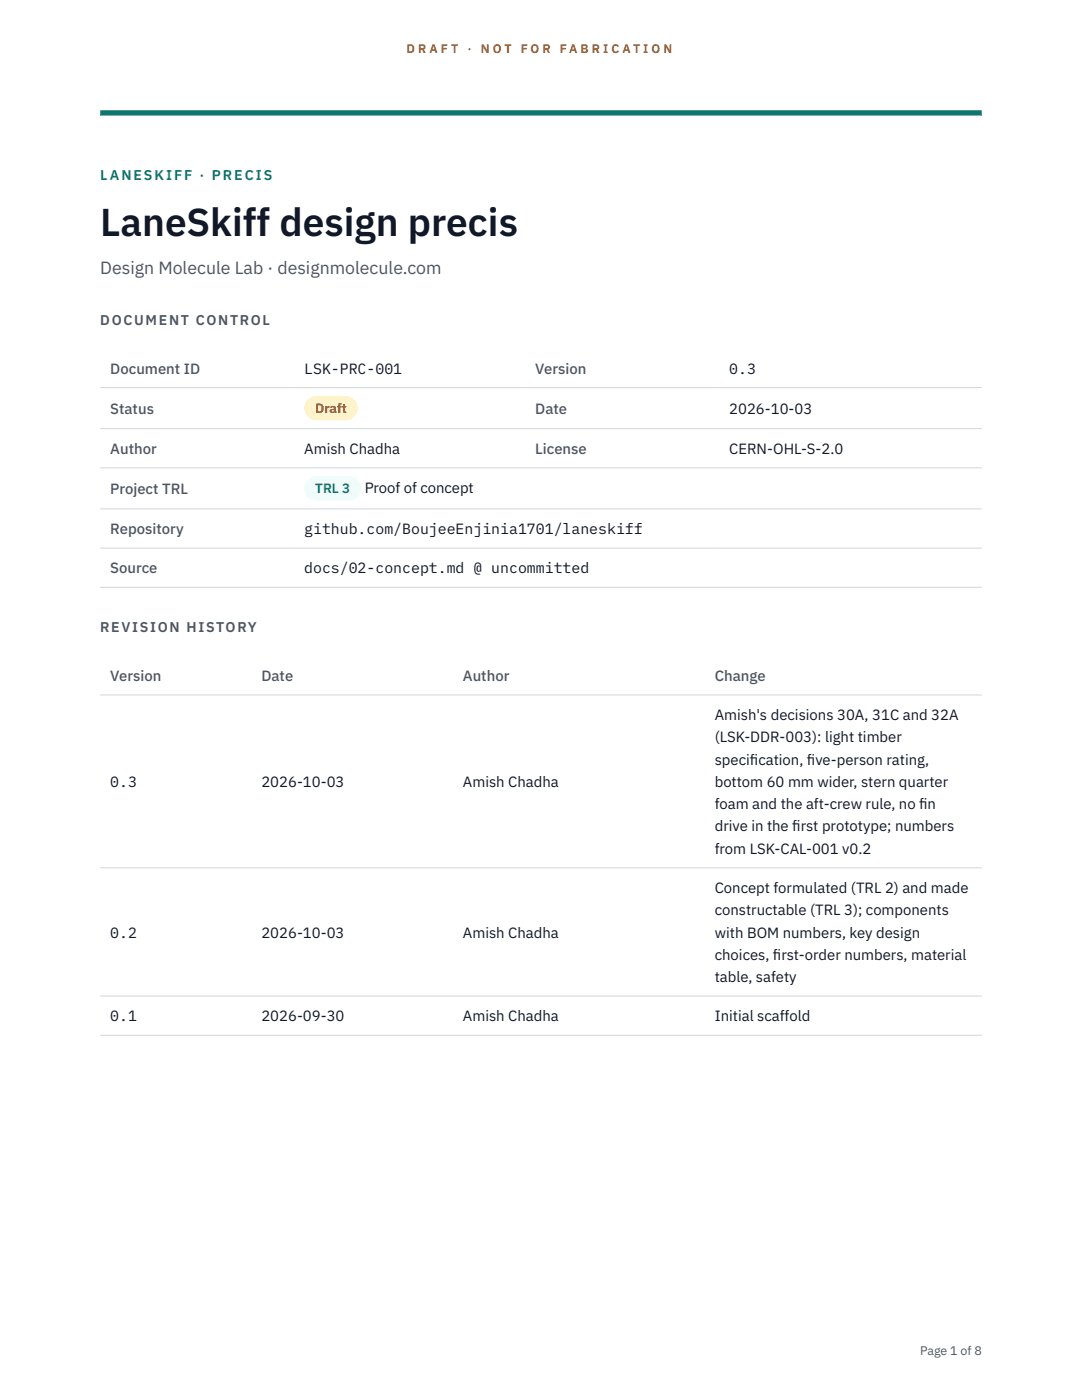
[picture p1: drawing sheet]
<svg xmlns="http://www.w3.org/2000/svg" width="216mm" height="279mm" viewBox="0 0 216 279" stroke-linecap="round" stroke-linejoin="round" font-family="sans-serif">
<defs><g id="words">
<text font-size="7.8" fill="#111827" x="20" y="47.1">LaneSkiff design precis</text>
<text font-size="3.5" fill="#4b5563" x="20" y="54.6">Design Molecule Lab · designmolecule.com</text>
<g font-size="3" fill="#4b5563">
<text x="22" y="74.5">Document ID</text>
<text x="106.8" y="74.5">Version</text>
<text x="22" y="82.6">Status</text>
<text x="106.8" y="82.6">Date</text>
<text x="22" y="90.6">Author</text>
<text x="106.8" y="90.6">License</text>
<text x="22" y="98.6">Project TRL</text>
<text x="22" y="106.6">Repository</text>
<text x="22" y="114.4">Source</text>
<text x="22" y="135.9">Version</text>
<text x="52.2" y="135.9">Date</text>
<text x="92.4" y="135.9">Author</text>
<text x="142.6" y="135.9">Change</text>
</g>
<g font-size="3" fill="#111827">
<text x="60.7" y="74.5">LSK-PRC-001</text>
<text x="145.5" y="74.5">0.3</text>
<text x="145.5" y="82.6">2026-10-03</text>
<text x="60.7" y="90.6">Amish Chadha</text>
<text x="145.5" y="90.6">CERN-OHL-S-2.0</text>
<text x="72.8" y="98.5">Proof of concept</text>
<text x="60.7" y="106.6">github.com/BoujeeEnjinia1701/laneskiff</text>
<text x="60.7" y="114.4">docs/02-concept.md @ uncommitted</text>
<text x="142.6" y="143.7">Amish's decisions 30A, 31C and 32A</text>
<text x="142.6" y="148.2">(LSK-DDR-003): light timber</text>
<text x="142.6" y="152.6">specif</text>
<text x="149.6" y="152.6">ication, f</text>
<text x="161" y="152.6">ive-person rating,</text>
<text x="22" y="157.1">0.3</text>
<text x="52.2" y="157.1">2026-10-03</text>
<text x="92.4" y="157.1">Amish Chadha</text>
<text x="142.6" y="157.1">bottom 60 mm wider, stern quarter</text>
<text x="142.6" y="161.5">foam and the aft-crew rule, no f</text>
<text x="183.4" y="161.5">in</text>
<text x="142.6" y="165.9">drive in the f</text>
<text x="158.1" y="165.9">irst prototype; numbers</text>
<text x="142.6" y="170.4">from LSK-CAL-001 v0.2</text>
<text x="142.6" y="178.2">Concept formulated (TRL 2) and made</text>
<text x="142.6" y="182.7">constructable (TRL 3); components</text>
<text x="22" y="187.1">0.2</text>
<text x="52.2" y="187.1">2026-10-03</text>
<text x="92.4" y="187.1">Amish Chadha</text>
<text x="142.6" y="187.1">with BOM numbers, key design</text>
<text x="142.6" y="191.5">choices, f</text>
<text x="154.2" y="191.5">irst-order numbers, material</text>
<text x="142.6" y="196">table, safety</text>
<text x="22" y="203.8">0.1</text>
<text x="52.2" y="203.8">2026-09-30</text>
<text x="92.4" y="203.8">Amish Chadha</text>
<text x="142.6" y="203.8">Initial scaffold</text>
</g>
<text font-size="2.8" fill="#0f766e" x="20" y="36">LANESKIFF · PRECIS</text>
<g font-size="2.8" fill="#4b5563">
<text x="20" y="64.8">DOCUMENT CONTROL</text>
<text x="20" y="126.2">REVISION HISTORY</text>
</g>
<text font-size="2.7" fill="#92400e" x="62.9" y="82.5">Draft</text>
<text font-size="2.7" fill="#0f766e" x="62.9" y="98.5">TRL 3</text>
<g font-size="2.5" fill="#b45309">
<text x="81.1" y="10.5">D R A F T</text>
<text x="93.3" y="10.5">·</text>
<text x="95.9" y="10.5">N O T</text>
<text x="103.9" y="10.5">F O R</text>
<text x="111.7" y="10.5">F A B R I C A T I O N</text>
</g>
<text font-size="2.5" fill="#4b5563" x="183.6" y="270.3">Page 1 of 8</text>
</g></defs>
<path d="M20 23.1h175.9zM20 22h175.9v1.1h-175.9z" fill-rule="evenodd" fill="#0f766e"/>
<path d="M20 77.3h175.9M20 85.5h175.9M20 93.4h175.9M20 101.6h175.9M20 109.4h175.9M20 117.2h175.9M20 138.7h175.9M20 173.2h175.9M20 198.8h175.9M20 206.6h175.9" fill="none" stroke="#d1d5db" stroke-width=".2"/>
<path d="M60.7 79h10.7v4.9h-10.7z" fill="#fef3c7"/>
<path d="M60.7 95.1h11.4v4.8h-11.4z" fill="#f0fdfa"/>
<use href="#words"/>
</svg>
